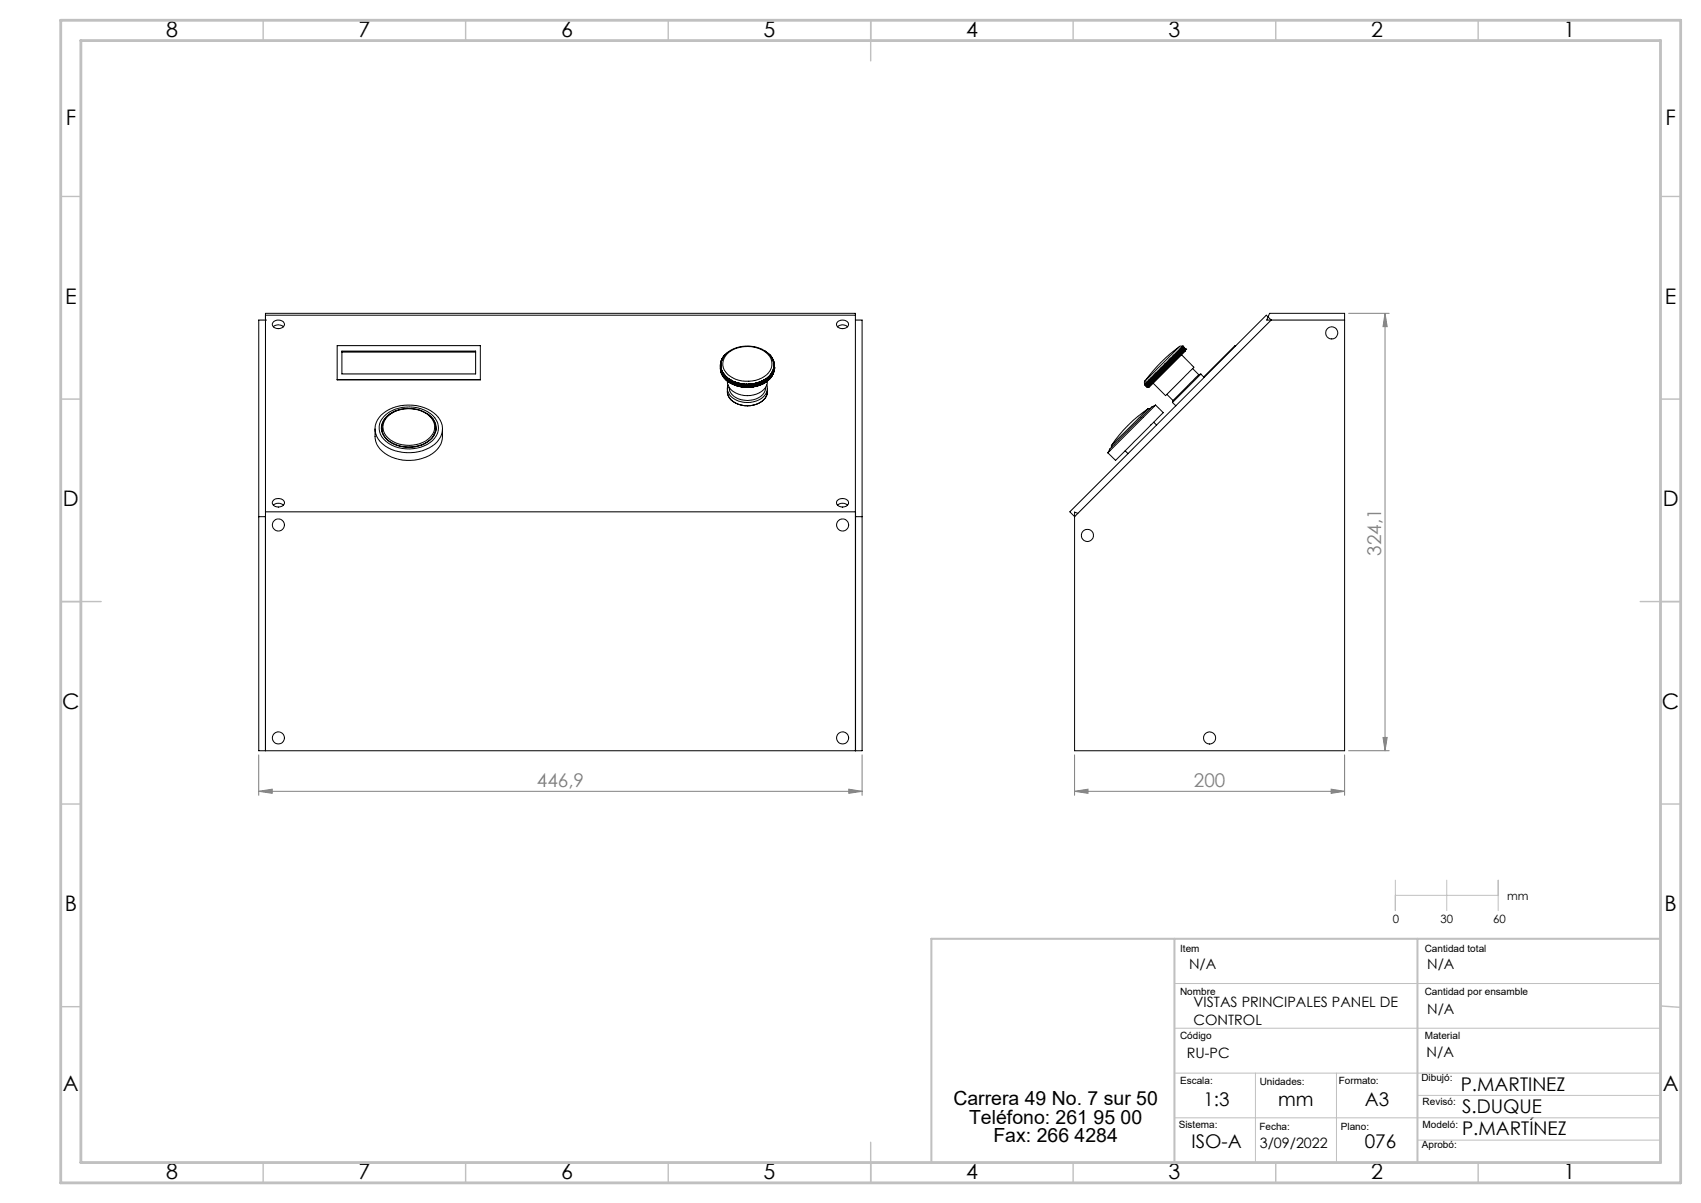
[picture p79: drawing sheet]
<svg xmlns="http://www.w3.org/2000/svg" width="420mm" height="297mm" viewBox="0 0 420 297" stroke-linecap="round" stroke-linejoin="round" font-family="sans-serif">
<defs><g id="words">
<g font-size="5.3">
<text x="41" y="9">8</text>
<text x="88.5" y="9">7</text>
<text x="138.5" y="9">6</text>
<text x="188.5" y="9">5</text>
<text x="238.5" y="9">4</text>
<text x="288.5" y="9">3</text>
<text x="338.5" y="9">2</text>
<text x="386" y="9">1</text>
<text x="16.2" y="30.8">F</text>
<text x="411.2" y="30.8">F</text>
<text x="16.1" y="75">E</text>
<text x="411.1" y="75">E</text>
<text x="15.5" y="125">D</text>
<text x="410.5" y="125">D</text>
<text x="15.4" y="175">C</text>
<text x="410.4" y="175">C</text>
<text x="16" y="225">B</text>
<text x="411" y="225">B</text>
<text x="15.5" y="269.3">A</text>
<text x="410.5" y="269.3">A</text>
<text x="41" y="291">8</text>
<text x="88.5" y="291">7</text>
<text x="138.5" y="291">6</text>
<text x="188.5" y="291">5</text>
<text x="238.5" y="291">4</text>
<text x="288.5" y="291">3</text>
<text x="338.5" y="291">2</text>
<text x="386" y="291">1</text>
</g>
<g font-size="4.8">
<text x="235.4" y="272.9">Carrera 49 No. 7 sur 50</text>
<text x="239.3" y="277.4">Teléfono: 261 95 00</text>
<text x="245.3" y="281.9">Fax: 266 4284</text>
</g>
<g font-size="4.7" fill="#808080">
<text x="341" y="137.2" transform="rotate(-90 341 137.2)">324,1</text>
<text x="132.6" y="194.3">446,9</text>
<text x="294.8" y="194.3">200</text>
</g>
<g font-size="4.7">
<text x="360.7" y="269.2">P.MARTINEZ</text>
<text x="297.2" y="272.9">1:3</text>
<text x="315.6" y="272.9">mm</text>
<text x="337" y="272.9">A3</text>
<text x="361" y="274.8">S.DUQUE</text>
<text x="361" y="280.2">P.MARTÍNEZ</text>
<text x="294.2" y="283.5">ISO-A</text>
<text x="337" y="283.5">076</text>
</g>
<g font-size="3.5">
<text x="293.6" y="239.2">N/A</text>
<text x="352.4" y="239.2">N/A</text>
<text x="294.7" y="248.6">VISTAS PRINCIPALES PANEL DE</text>
<text x="352.4" y="250.2">N/A</text>
<text x="294.7" y="253.1">CONTROL</text>
<text x="293.1" y="261.2">RU-PC</text>
<text x="352.2" y="261.1">N/A</text>
<text x="311.1" y="283.5">3/09/2022</text>
</g>
<g font-size="2.8">
<text x="343.9" y="227.8">0</text>
<text x="355.7" y="227.8">30</text>
<text x="368.7" y="227.8">60</text>
<text x="372.2" y="222.3">mm</text>
</g>
<g font-size="2.5">
<text x="291.4" y="235.1">Item</text>
<text x="351.8" y="235.1">Cantidad total</text>
<text x="291.4" y="245.5">Nombre</text>
<text x="351.8" y="245.5">Cantidad por ensamble</text>
<text x="291.4" y="256.5">Código</text>
<text x="351.8" y="256.5">Material</text>
<text x="291.4" y="267.7">Escala:</text>
<text x="311" y="267.8">Unidades:</text>
<text x="330.6" y="267.7">Formato:</text>
<text x="351" y="267">Dibujó:</text>
<text x="351.3" y="272.9">Revisó:</text>
<text x="291" y="278.4">Sistema:</text>
<text x="311" y="279">Fecha:</text>
<text x="331.1" y="279">Plano:</text>
<text x="351.3" y="278.4">Modeló:</text>
<text x="351.1" y="283.5">Aprobó:</text>
</g>
</g></defs>
<g fill="none" stroke="#808080" stroke-width=".25">
<path d="M333 77.4h10M342 77.4l.5 3.2h-1zM342 77.4v107.9M63.9 195.4l3.3-.6v1.1zM63.9 195.4h149M63.9 186.4v10M209.6 194.8l3.3 .6-3.3 .5zM212.9 186.4v10M265.3 195.4l3.3-.6v1.1zM265.3 186.4v10M265.3 195.4h66.7M328.7 194.8l3.3 .6-3.3 .5z"/>
<path d="M332 186.4v10M333 185.3h10M341.5 182.1h1l-.5 3.2z"/>
</g>
<path d="M344.5 217.3v7.5M357.2 217.3v7.5M369.9 217.3v7.5M344.5 221h25.4M290 242.8h120M290 253.9h120M290 264.9h120M290 276h120M310 264.9v22.1M330 264.9v22.1M350 270.4h60M350 281.5h60" fill="none" stroke="#c0c0c0" stroke-width=".25"/>
<g fill="none" stroke="#c0c0c0" stroke-width=".35">
<path d="M65 5v5M115 5v5M165 5v5M215 5v10M265 5v5M315 5v5M365 5v5M15 48.5h5M410 48.5h5M15 98.5h5M410 98.5h5M15 148.5h10"/>
<path d="M405 148.5h10M15 198.5h5M410 198.5h5M15 248.5h5M410 248.4l5 .3M65 287v5M115 287v5M165 287v5M215 282v10M265 287v5M315 287v5M365 287v5"/>
</g>
<path d="M290 231.8v55.2M350 231.8v55.2M410 231.8h-180v55.2" fill="none" stroke="#c0c0c0" stroke-width=".5"/>
<path d="M15 5h400v287h-400zM20 10h390v277h-390z" fill="none" stroke="#c0c0c0" stroke-width=".7"/>
<g fill="#808080">
<path d="M265.3 195.4l3.3-.6v1.1zM328.7 194.8l3.3 .6-3.3 .5z"/>
<path d="M342 77.4l.5 3.2h-1zM341.5 182.1h1l-.5 3.2z"/>
<path d="M63.9 195.4l3.3-.6v1.1zM209.6 194.8l3.3 .6-3.3 .5z"/>
</g>
<g fill="none" stroke="#000" stroke-width=".25">
<path d="M65.5 79h.1M65.5 79h-1.6v106.3h149v-106.3h-1.7M65.5 77.8h145.7M67.6 79.4a1.63 1.63 0 0 1 2.6 .8 1.68 1.68 0 0 1-3 0zM206.9 79.4a1.6 1.6 0 0 1 2.6 .8 1.66 1.66 0 0 1-1.5 .9 1.66 1.66 0 0 1-1.4-.9zM312.7 77.8l1.2 1.2-48.6 48.5-1.1-1.1zM332 79h-19.2l.7-1.6h18.5v107.9h-66.7v-58.9l.8 .3M67.5 80.7a1.83 1.83 0 0 1 2.5 0M83.3 85.3h35.3v8.5h-35.3zM83.3 93.7h35.3M84.4 86.7h33v5.6h-33zM84.4 86.9h33"/>
<path d="M177.9 91v.2M177.9 90v.1M177.9 90.1v1.4M177.9 91.2h.1M177.9 90.1l.1 .1M177.9 91.3v.2M177.9 91.5h.1M177.9 89.8v.2M177.9 89.8l.1 .1M177.9 90.9l.3 .3M177.9 91.6l.1 .2M177.9 90.9l.1 .9"/>
<path d="M178 91.8h.1M178 89.4v.2M178 89.4l.1 .1M178 90.5v.3M178 90.2v.3M178 89.9v.3M178 90.5l-.1 .3h.1M178 90.2l-.1 .1 .1 .2M178 89.3v.1M178 89.9l-.1 .1M178 90.8l.2 .4M178 91.3l.1 .1"/>
<path d="M178 91.3l.1 .8M178 89.1v.2M178 90.8l-.1 .1M178 89.1l.2 .1M178.1 89.5l-.1 .4M178.1 89.5l-.2 .3M178.1 92.1h.1M178.1 91.4v.7M178.1 91.4l.2 .1M178.2 91.2l.1 .3M178.2 89.2l-.1 .3M178.2 91.6v.1"/>
<path d="M178.2 91.6v.8M178.2 91.2l-.2 .1M178.2 89.2l-.2 .1M178.2 89.1a6.4 6.4 0 0 1 6.8-3.7 6.3 6.3 0 0 1 5.9 3.7M178.2 88.8l-.2 .3M178.2 88.8v.2M178.2 92.4l.1 .1M178.2 91.7v.7M178.2 91.7l.2 .1M178.3 91.5l.1 .3M178.3 91.5l-.1 .1M178.3 91.9l.1 .1"/>
<path d="M178.3 91.9l.1 .8M178.3 88.5l-.1 .3M178.3 88.5v.1M178.4 91.8l.2 .3M178.4 92.7l.1 .1M178.4 92v.7M178.4 92l.2 .1M178.4 91.8l-.1 .1M178.5 92.2l.1 .1M178.5 92.2l.1 .8M178.5 88.2l-.2 .3M178.5 88.2v.1"/>
<path d="M178.6 92.1l.2 .3M178.6 92.3l.2 .1M178.6 92.1l-.1 .1M178.6 93l.1 .1M178.6 92.3v.7M178.7 92.5l.1 .1M178.7 92.5l.1 .8M178.7 87.9l-.2 .3M178.7 87.9l.1 .1M178.8 92.4l.2 .2M178.8 92.4l-.1 .1M178.8 93.3h.1"/>
<path d="M178.8 92.6v.7M178.8 92.6h.2M178.9 92.8l.2 .1M178.9 92.8l.2 .8M178.9 87.8l-.2 .1M179 92.6l.2 .3M179 92.6l-.1 .2M179.1 92.9h.1M179.1 93.6h.1M179.1 92.9v.7M179.2 87.5l-.2 .2M179.2 93l.1 .2"/>
<path d="M179.2 93l.1 .9M179.2 92.9l.3 .3M179.2 92.9v.1M179.3 93.9h.2M179.3 93.2h.2M179.3 93.2v.7M179.4 87.2l-.2 .1M179.5 93.3l.1 .1M179.5 93.3v.7l.3 .1M179.5 87.4a7.6 7.6 0 0 1 10.5 .6 3.6 3.6 0 0 1-1.9 5.3 7.4 7.4 0 0 1-9.2-1.9 3.3 3.3 0 0 1 .6-4zM179.5 93.2l.3 .2M179.5 93.2v.1"/>
<path d="M179.6 96.7a3.8 3.8 0 0 0 3.4 3.3 5.6 5.6 0 0 0 6.2-2.2l.3-1.1M179.6 95.9v.8M179.6 93.4a3.4 3.4 0 0 0 2.7 3.9 5.8 5.8 0 0 0 6.9-2.1l.3-1.1M179.6 93.4h.2M179.7 87l-.2 .1M179.7 95a3.2 3.2 0 0 0 2.6 4 5.8 5.8 0 0 0 6.9-2.1 2.48 2.48 0 0 0 .1-1.9M179.7 94.1l.1 .1M179.8 93.4l.4 .2M179.8 93.6h.2M179.8 93.4v.9l.2 .1M180 93.6h.2M180 93.6v.8"/>
<path d="M180 86.7l-.2 .2M180 95.6a3.6 3.6 0 0 0 3.8 3.2 4.4 4.4 0 0 0 5.2-2.8l.1-.4M180 94.3l.1 .1M180.2 93.6l.3 .2M180.2 93.8h.1M180.2 93.6v.9l.1 .1M180.2 94.3l-.2 .1M180.3 93.8h.2M180.3 94.6l.2 .1M180.3 93.8v.8M180.4 94.5l.1 .1M180.5 93.8l.4 .2"/>
<path d="M180.5 93.8l.2 .2M180.5 93.8v.9M180.5 94.7l.2 .1M180.7 94v.8M180.7 94.8h.2M180.8 94.8h.1M180.9 94l.4 .2M180.9 94v.2M180.9 94v.8M180.9 94.8v.1M180.9 94h-.2M180.9 94.2h.2"/>
<path d="M180.9 94.9h.2M180.9 94.2v.7M181.1 94.9h.2M181.1 94.2v.7M181.2 94.9l.1 .1M181.3 94.2l.3 .2M181.3 94.2v.1M181.3 94.2v.7M181.3 94.9v.1M181.3 94.2h-.2M181.3 94.3l.2 .1M181.3 95l.2 .1"/>
<path d="M181.3 94.3v.7M181.5 94.4v.7M181.5 95.1h.2M181.6 94.4l.5 .1M181.6 94.4l.1 .1M181.6 94.4v.7M181.6 95.1l.1 .1M181.6 94.4h-.1M181.6 95.1h-.1M181.7 94.5h.2M181.7 95.2h.2M181.7 94.5v.7"/>
<path d="M181.9 94.5v.7M182 95.2l.1 .1M182.1 94.5l.4 .1M182.1 94.5v.1M182.1 94.5v.7M182.1 95.2v.1M182.1 95.2h-.2M182.1 94.5h-.2M182.1 94.6h.2M182.1 95.3l.2 .1M182.1 94.6v.7M182.3 94.6v.8"/>
<path d="M182.4 95.4h.2M182.5 94.6l.5 .1M182.5 94.6l.1 .1M182.5 94.6v.7M182.5 95.3l.1 .1M182.5 94.6h-.2M182.5 95.3l-.2 .1M182.6 94.7l.2 .1M182.6 95.4l.2 .1M182.6 94.7v.7M182.8 94.8v.7M182.8 95.5h.2"/>
<path d="M183 94.7l.4 .1M183 94.7v.1M183 94.7v.7M183 95.4v.1M183 94.7l-.2 .1M183 95.4l-.2 .1M183 94.8h.2M183 95.5h.2M183 94.8v.7M183.2 94.8v.7M183.3 95.5l.2 .1M183.4 94.8h.4"/>
<path d="M183.4 94.8l.1 .1M183.4 94.8v.7M183.4 95.5l.1 .1M183.4 94.8h-.2M183.4 95.5h-.2M183.5 94.9h.2M183.5 95.6h.2M183.5 94.9v.7M183.7 94.9v.7M183.7 95.6h.2M183.8 94.8h.5M183.8 94.8l.1 .1"/>
<path d="M183.8 94.8v.7M183.8 95.5l.1 .1M183.8 94.8l-.1 .1M183.8 95.5l-.1 .1M183.9 94.9h.2M183.9 95.6h.2M183.9 94.9v.7M184.1 94.9v.7M184.2 95.6h.2M184.3 94.8h.4M184.3 94.8l.1 .1M184.3 94.8v.7"/>
<path d="M184.3 95.5l.1 .1M184.3 95.5l-.2 .1M184.3 94.8l-.2 .1M184.4 94.9h.2M184.4 95.6h.2M184.4 94.9v.7M184.6 94.9v.7M184.6 95.6h.3M184.7 94.8l-.1 .1M184.7 94.8v.7M184.7 95.5l-.1 .1M184.7 94.8l.2 .1"/>
<path d="M184.7 95.5l.2 .1M184.9 95.6h.2M184.9 94.9v.7M185.1 94.9h-.2M185.1 94.9v.7M185.1 95.6h.2M185.2 94.8h-.5M185.2 94.8l-.1 .1M185.2 94.8v.7M185.2 95.5l-.1 .1M185.2 94.8l.1 .1M185.2 95.5l.1 .1"/>
<path d="M185.3 94.9v.7M185.5 94.9h-.2M185.5 95.6h-.2M185.5 94.9v.7M185.6 94.8h-.4M185.6 94.8l-.1 .1M185.6 94.8v.7M185.6 95.5l-.1 .1M185.6 94.8h.2M185.6 95.5l.2 .1M185.8 95.5l-.2 .1M185.8 94.8h.2"/>
<path d="M185.8 94.8v.8M186 95.5l-.2 .1M186 94.8v.7M186.1 94.7l-.5 .1M186.1 94.7l-.1 .1M186.1 94.7v.7M186.1 95.4l-.1 .1M186.1 94.7l.2 .1M186.1 95.4l.2 .1M186.2 95.5h-.2M186.3 94.8v.7M186.4 94.7l-.1 .1"/>
<path d="M186.4 95.4l-.1 .1M186.4 94.7v.7M186.5 94.6l-.4 .1M186.5 94.6l-.1 .1M186.5 94.6v.7M186.5 95.3l-.1 .1M186.5 94.6l.2 .1M186.5 95.3l.2 .1M186.7 95.4h-.2M186.7 94.7v.7M186.9 94.6l-.2 .1M186.9 95.3l-.2 .1"/>
<path d="M186.9 94.6v.7M187 94.5l-.5 .1M187 94.5l-.1 .1M187 94.5v.7M187 95.2l-.1 .1M187 94.5h.1M187 95.2h.1M187.1 95.2l-.2 .1M187.1 94.5v.7M187.3 94.5h-.2M187.3 95.2h-.2M187.3 94.5v.7"/>
<path d="M187.4 94.4l-.4 .1M187.4 94.4l-.1 .1M187.4 94.4v.7M187.4 95.1l-.1 .1M187.4 94.4h.2M187.4 95.1h.2M187.5 95.1h-.1M187.6 94.4v.7M187.7 95.1h-.1M187.8 94.2l-.4 .2M187.8 94.2l-.2 .2M187.8 94.2l-.1 .9"/>
<path d="M187.8 94.2l.2 .1M187.9 95h-.2M188 95l-.3 .1M188 94.3v.7M188.1 94.9l-.1 .1M188.2 94l-.4 .2M188.2 94l-.2 .3M188.2 94l-.1 .9M188.2 94l.1 .1M188.3 94.8h-.2M188.3 94.8l-.2 .1M188.3 94.1v.7"/>
<path d="M188.5 93.9l-.3 .1M188.5 94l-.2 .1M188.5 93.9v.8l-.2 .1M188.5 93.9h.2M188.5 94.6h.2M188.6 94.6h-.1M188.7 93.9v.7M188.8 86.6h.1M188.9 93.7l-.4 .2M188.9 93.8l-.2 .1M188.9 93.7v.8l-.2 .1M188.9 93.7h.2"/>
<path d="M188.9 94.4h.2M188.9 94.4h.1M189.1 93.7v.7M189.1 86.8l.2 .1M189.2 93.4l-.3 .3M189.2 93.6l-.1 .1M189.2 93.4v.9l-.1 .1M189.2 93.4h.2M189.4 94.2h-.2M189.4 93.4v.8M189.4 87l.2 .1M189.5 95.9v.8"/>
<path d="M189.5 93.2l-.3 .2M189.5 93.2v.1M189.5 93.3l-.1 .1M189.5 93.3l-.1 .9M189.7 87.3l.2 .2M189.7 93.9h-.2M189.7 93.2h-.2M189.7 93.2v.7M189.8 93l-.3 .2M189.8 93v.1M189.8 93.1l-.1 .1M189.8 93.1l-.1 .8"/>
<path d="M189.9 87.5l.2 .1M190 93.6l-.2 .1M190 92.9l-.2 .1M190 92.9v.7M190.1 92.7l-.3 .3M190.1 92.7v.1M190.1 92.8l-.1 .1M190.1 92.8l-.1 .8M190.1 87.6l.3 .3M190.1 87.6v.2M190.3 92.6l-.2 .1M190.3 92.6v.7"/>
<path d="M190.3 93.3l-.2 .1M190.3 92.4l-.2 .3M190.3 92.4l.1 .1M190.4 92.5l-.1 .1M190.4 92.5l-.1 .8M190.4 87.9l.2 .3M190.4 87.9l-.1 .1M190.5 92.4h-.2M190.5 92.4v.7M190.5 93.1h-.1M190.5 92.1l-.2 .3M190.5 92.1l.1 .1"/>
<path d="M190.6 92.2l-.1 .2M190.6 92.2l-.1 .9M190.6 88.2l.1 .3M190.6 88.2v.2M190.7 91.8l-.2 .3M190.7 92.1h-.2M190.7 91.8v.1M190.7 92.1v.7M190.7 92.8h-.1M190.7 91.9v.2M190.7 91.9v.9M190.7 88.5v.1l.2 .2"/>
<path d="M190.7 88.5v.2M190.8 91.5l-.1 .3M190.8 91.5l.1 .1M190.9 92.5h-.2M190.9 91.6l-.2 .2M190.9 92.3v.2M190.9 91.6v.9M190.9 91.2l-.1 .3M190.9 89.2l.1 .4M190.9 91.2l.1 .2M190.9 89.2l.2 .3M190.9 88.8l-.1 .1 .2 .2"/>
<path d="M190.9 88.8v.2M191 91.4l-.2 .1M191 91.4v.7M191 92.1l-.1 .1M191 89.6l.1 .3M191 90.9l-.1 .3M191 89.6l.2 .2M191 90.9l.1 .1M191 89.1v.2M191 89.1l-.1 .1M191.1 89.9v.3M191.1 90.2v.4"/>
<path d="M191.1 90.6l-.1 .3M191.1 91.1l-.1 1M191.1 90.2l.1 .1-.1 .3M191.1 89.9l.1 .2M191.1 91.1l-.2 .1M191.1 91.8l-.1 .1M191.1 90.6l.1 .1M191.1 91v.1M191.1 91v.8M191.1 91.5h.1M191.1 89.5v.1M191.1 89.5l-.1 .1"/>
<path d="M191.2 90.7l-.2 .2M191.2 91.4v.1M191.2 89.8v.2M191.2 90.7v.8M191.2 91.2h.1M191.2 89.8l-.1 .1M191.2 91v.2M191.2 90.8h.1M191.2 90.1v1.1M191.2 90.1l-.1 .1M206.8 80.7a1.79 1.79 0 0 1 2.5 0M282.6 94.9h.1"/>
<path d="M282.6 94.9l.7 .7M282.6 94.1l.1 .7M282.6 94.1h.1M282.6 94.9l.8 .7M282.7 94.9h-.1M282.7 94.8v.1M282.7 94.8l.7 .8M282.7 94.8h.1M282.8 94.8l.7 .7M282.8 94.8h.1M282.8 94.7v.1M282.8 94.7l.7 .7"/>
<path d="M282.9 94.7h-.1M282.9 94.7l.7 .7M282.9 94.6v.1M282.9 94.6l.7 .7M283.1 94.4l-.2 .2M283.1 94.4l.7 .7M283.2 94.3l-.1 .1M283.2 94.3l.7 .8M283.3 94.3h-.1M283.3 94.3l.7 .7M283.4 94.2l-.1 .1M283.4 95.6h.1"/>
<path d="M283.4 94.2l.7 .7M283.5 95.5l-.1 .1M283.5 94.1l-.1 .1M283.5 94.1l.7 .7M283.5 95.5h.1M283.6 94l-.1 .1M283.6 94l.7 .7M283.6 95.4h-.1M283.6 95.3v.1M283.7 93.9l-.1 .1M283.7 93.9l.7 .7M283.7 95.2l-.1 .1"/>
<path d="M283.7 93.8v.1M283.7 93.8l.8 .7M283.8 95.2l-.8-.7 .7 .7M283.8 95.2h-.1M283.8 95.1v.1M283.9 93.7l-.2 .1M283.9 93.7l.7 .7M283.9 95.1h-.1M284 93.6l-.1 .1M284 93.6l.7 .7M284 95l-.1 .1M284.1 94.9l-.1 .1"/>
<path d="M284.1 93.4h.1M284.1 93.4l-.1 .2M284.1 93.4l.7 .8M284.2 94.8l-.1 .1M284.2 93.3l-.1 .1M284.2 93.3l.7 .7M284.3 94.7l-.1 .1M284.3 93.2l.8 .7M284.4 93.2l-.2 .1M284.4 93.2l.7 .7M284.4 94.6l-.1 .1M284.5 93.1l-.1 .1"/>
<path d="M284.5 94.5l-.1 .1M284.5 93.1l.7 .7M284.6 94.4l-.1 .1M284.6 92.9l.7 .8M284.6 92.9l-.1 .2M284.7 94.3l-.1 .1M284.7 92.8l-.1 .1M284.7 92.8l.8 .7M284.8 94.2h.1M284.8 94.2l-.1 .1M284.9 92.7l.7 .6M284.9 92.6l-.2 .2"/>
<path d="M284.9 94l-.1 .2M285 92.5l-.1 .1M285 92.5l.8 .7M285.1 93.9h.1M285.1 93.9l-.2 .1M285.2 92.4l.7 .7M285.2 93.8l-.1 .1M285.2 92.4l-.2 .1M285.3 92.2l-.1 .2M285.3 92.2l.7 .8M285.3 93.6v.1M285.3 93.7l-.1 .1"/>
<path d="M285.4 92.1l.7 .7M285.5 93.5l-.2 .1M285.5 92.1l-.2 .1M285.5 92.1l.7 .7M285.6 91.9l-.1 .2M285.6 93.3l-.1 .2M285.6 91.9l.7 .7M285.8 93.2l-.2 .1M285.8 91.8l.7 .7M285.8 91.8l-.2 .1M285.9 93.1l-.1 .1M285.9 93.1h.1"/>
<path d="M285.9 91.6l-.1 .2M285.9 91.6l.7 .7M286 93l-.1 .1M286 91.5l.8 .7M286.1 91.4l-.2 .2M286.1 91.4l.7 .7M286.1 92.8l-.1 .2M286.2 92.8h-.1M286.2 91.3l-.1 .1M286.2 91.3l.7 .7M286.3 92.6l-.1 .2M286.3 91.2l.8 .7"/>
<path d="M286.4 91.1l-.2 .2M286.4 91.1l.7 .7M286.5 92.5l-.2 .1M286.5 92.5h.1M286.6 91l-.2 .1M286.6 91l.7 .7M286.6 92.3l-.1 .2M286.7 90.9l.7 .7M286.7 90.8l-.1 .2M286.7 90.8l.8 .7M286.8 92.2l-.2 .1M286.8 92.1v.1"/>
<path d="M286.9 90.7l-.2 .1M286.9 90.7l.7 .7M286.9 92l-.1 .1M287 90.6l.7 .7M287.1 90.4l-.2 .3M287.1 90.4l.7 .8M287.1 91.8l-.2 .2M287.2 90.3l-.1 .1M287.2 90.3l.7 .7M287.3 91.7l-.2 .1M287.3 90.2l.7 .7M287.4 91.6l-.1 .1"/>
<path d="M287.4 90.1l-.2 .2M287.4 90.1l.7 .7M287.5 91.5l-.1 .1M287.5 90l-.1 .1M287.5 90l.8 .7M287.6 91.4l-.1 .1M287.6 89.9l.8 .7M287.6 89.9l-.1 .1M287.7 91.3l-.1 .1M287.7 89.8l-.1 .1M287.7 89.8l.8 .7M287.8 91.2l-.1 .1"/>
<path d="M287.9 89.7l-.2 .1M287.9 89.7l.7 .7M287.9 91l-.1 .2M288 89.6l.7 .7M288 90.9l-.1 .1M288.1 89.5l-.2 .2M288.1 89.5l.7 .7M288.1 97.4l1.5 1.5M288.1 90.8l-.1 .1M288.2 89.3l-.1 .2M288.2 89.3l.7 .8M288.3 90.7l-.2 .1"/>
<path d="M288.3 89.2l.7 .8M288.4 90.6l-.1 .1M288.4 89.1l-.2 .2M288.4 89.1l.7 .7M288.5 90.5l-.1 .1M288.5 89l-.1 .1M288.5 89l.7 .7M288.6 88.9l.7 .8M288.6 88.9l-.1 .1M288.6 90.4l-.1 .1M288.7 88.8l.7 .7M288.7 88.8l-.1 .1"/>
<path d="M288.8 90.2l-.2 .2M288.9 88.7l-.2 .1M288.9 88.7l.7 .7M288.9 88.6l.7 .8M288.9 90.1l-.1 .1M289 90l-.1 .1M289 88.5l-.1 .2M289 88.5l.7 .7M289.1 89.8l-.1 .2M289.1 88.4l-.1 .1M289.1 88.4l.8 .7M289.2 88.3l.7 .8"/>
<path d="M289.2 89.7l-.1 .1M289.3 88.2l-.2 .2M289.3 89.7h-.1M289.3 88.2l.7 .7M289.4 89.5l-.1 .2M289.5 88.1l-.2 .1M289.5 88.1l.7 .7M289.5 99.4l.8 .8M289.6 89.4l-.2 .1M289.6 87.9l-.1 .2M289.6 89.4h.1M289.6 87.9l.7 .7"/>
<path d="M289.6 98.9l-.1 .5M289.7 87.8l-.1 .1M289.7 89.2l-.1 .2M289.7 87.8l.7 .7M289.8 87.8h-.1M289.8 87.8l.7 .7M289.9 89.1l-.2 .1M289.9 87.6l-.1 .2M289.9 87.6l.7 .8M289.9 89.1h.1M290 87.5l-.1 .1M290 87.5h.1"/>
<path d="M290 88.9l-.1 .2M290 87.5l.7 .7M290.2 88.8l-.2 .1M290.2 87.4l-.2 .1M290.2 87.4l.7 .7M290.2 88.8h.1M290.3 87.3l-.1 .1M290.3 87.3l.7 .7M290.3 87.2l.7 .8M290.3 88.6l-.1 .2M290.4 87.1l-.1 .2M290.4 87.1l.7 .7"/>
<path d="M290.4 88.5l-.1 .1M290.5 88.5h-.1M290.5 87l-.1 .1M290.5 87l.8 .7M290.5 87h.1M290.6 88.4l-.1 .1M290.7 86.9l.7 .7M290.7 86.9l-.2 .1M290.7 88.2l-.1 .2M290.7 88.2h.1M290.8 86.8l-.1 .1M290.8 86.8l.7 .7"/>
<path d="M290.9 88.1l-.1 .1M290.9 86.6l-.1 .2M290.9 86.6l.7 .8M291 86.6h-.1M291 86.6l.7 .7M291 88l-.1 .1M291 88h.1M291.1 86.5l-.1 .1M291.1 86.5l.7 .7M291.1 87.8l-.1 .2M291.2 86.4l-.1 .1M291.2 86.4l.7 .7"/>
<path d="M291.3 85.5l.4-.1 .3 .2M291.3 85.5a40.2 40.2 0 0 0-8.7 8.6M291.3 87.7l-.2 .1M291.3 87.7h.1M291.3 85.5l-8.6 8.6M291.3 86.3l-.1 .1M291.3 86.3l.7 .7M291.4 86.2l-.1 .1M291.4 87.6l-.1 .1M291.4 86.2l.7 .7M291.5 87.5l-.1 .1M291.5 86.1l-.1 .1"/>
<path d="M291.5 86.1l.7 .7M291.5 86v.1M291.5 86l.7 .7M291.6 85.9l-.1 .1M291.6 87.4l-.1 .1M291.6 85.9l.7 .7M291.7 87.3l-.1 .1M291.7 85.9h-.1M291.7 85.9l.7 .7M291.7 87.6l3.1 3.1-7 6.9-3.1-3M291.8 87.2l-.1 .1M291.9 87.1l-.1 .1"/>
<path d="M292 85.6l.6 .7M292 85.6l.7 .7M292 85.5h.1M292 87l-.1 .1M292 85.5l.7 .8M292 85.5l.8 .7M292 85.5l-.3 .4M292.1 86.9l-.1 .1M292.2 86.8l-.1 .1M292.2 86.7v.1M292.3 86.6l-.1 .1M292.4 86.6h-.1"/>
<path d="M292.5 86.5l-.1 .1M292.5 86.5h.1M292.5 86.5l-.8-.7 .8 .7M292.6 86.4l-.1 .1M292.6 86.4l-.7-.7 .7 .7M292.6 86.4h.1M292.6 86.3h.1M292.7 86.3v.4l-8.9 8.9-.4-.1M292.7 86.3h.1M292.7 86.3l-.1 .1M292.7 86.2h.1M292.8 86.2h.1"/>
<path d="M294.5 91l1.5 1.5M296 92.5l-6.4 6.4M296.5 92.4l-7 7M296.5 92.4l.8 .8M296.5 92.4l-.5 .1M305.1 85.4l-.2-.1-7.7 7.8M92.6 105.9a6.2 6.2 0 0 0 5 7.3 10.4 10.4 0 0 0 10.4-2.3 5.9 5.9 0 0 0 1.3-5M94.2 102.4a10.6 10.6 0 0 1 13.5 0 4.7 4.7 0 0 1-.9 7.7 10.7 10.7 0 0 1-12.9-1.1 4.6 4.6 0 0 1 .3-6.6zM94.3 105.7v.9M94.3 106.4v.1M94.8 103.8a7.5 7.5 0 0 1 8.4-2.7l2.1 .9 1.1 .9 .7 .9M94.8 103.9a4.1 4.1 0 0 0 2.6 5.7 8.3 8.3 0 0 0 9.3-1.6 3.5 3.5 0 0 0 .4-4.1"/>
<path d="M94.8 102.8a9.1 9.1 0 0 1 12.6 .3 4.1 4.1 0 0 1-1.2 6.2 9.3 9.3 0 0 1-11.4-.9 4 4 0 0 1 0-5.6zM95.6 102.9a7.9 7.9 0 0 1 10.9 .3 3.7 3.7 0 0 1-1.4 5.7 8.1 8.1 0 0 1-9.7-1.3 3.4 3.4 0 0 1 .2-4.7zM97.7 101.4a4.7 4.7 0 0 0-3.4 5.1 6.3 6.3 0 0 0 6.2 3.9 6.9 6.9 0 0 0 6.9-3.3 3.8 3.8 0 0 0-1.7-4.9M107.6 105.7v.9M274.5 110v.4M277.8 111.3l.7 .7M283.5 100.9h.4M283.5 100.9a33.8 33.8 0 0 0-9 9.1M283.5 100.9l-9 9.1M284.9 104.2l.7 .7M285.3 100l-11.8 11.8M285.3 100l1.9 1.9-11.8 11.8-1.9-1.9"/>
<path d="M285.3 100a11.1 11.1 0 0 0-3.6 3.1l-5.6 5.7a10 10 0 0 0-2.6 3M63.9 127.6h1.6M65.5 126.4h145.7M67.5 124.7a1.94 1.94 0 0 1 2.5 0M67.6 123.4a1.63 1.63 0 0 1 2.6 .9 1.59 1.59 0 0 1-1.6 .9 1.59 1.59 0 0 1-1.4-1.2zM206.7 123.7a1.77 1.77 0 0 1 2.8 .3 1.53 1.53 0 0 1-1 1.2 1.53 1.53 0 0 1-1.6-.4 .84 .84 0 0 1-.2-1.1zM206.8 124.7a1.89 1.89 0 0 1 2.5 0M211.2 126.4h.1M211.2 127.6h1.7M65.5 185.3v-107.9h145.7v107.9"/>
<circle cx="328.8" cy="82.2" r="1.49"/>
<circle cx="68.7" cy="129.6" r="1.5"/>
<circle cx="208.1" cy="129.6" r="1.5"/>
<circle cx="268.5" cy="132.2" r="1.51"/>
<circle cx="68.7" cy="182.2" r="1.5"/>
<circle cx="208.1" cy="182.2" r="1.5"/>
<circle cx="298.7" cy="182.2" r="1.5"/>
</g>
<use href="#words"/>
</svg>
